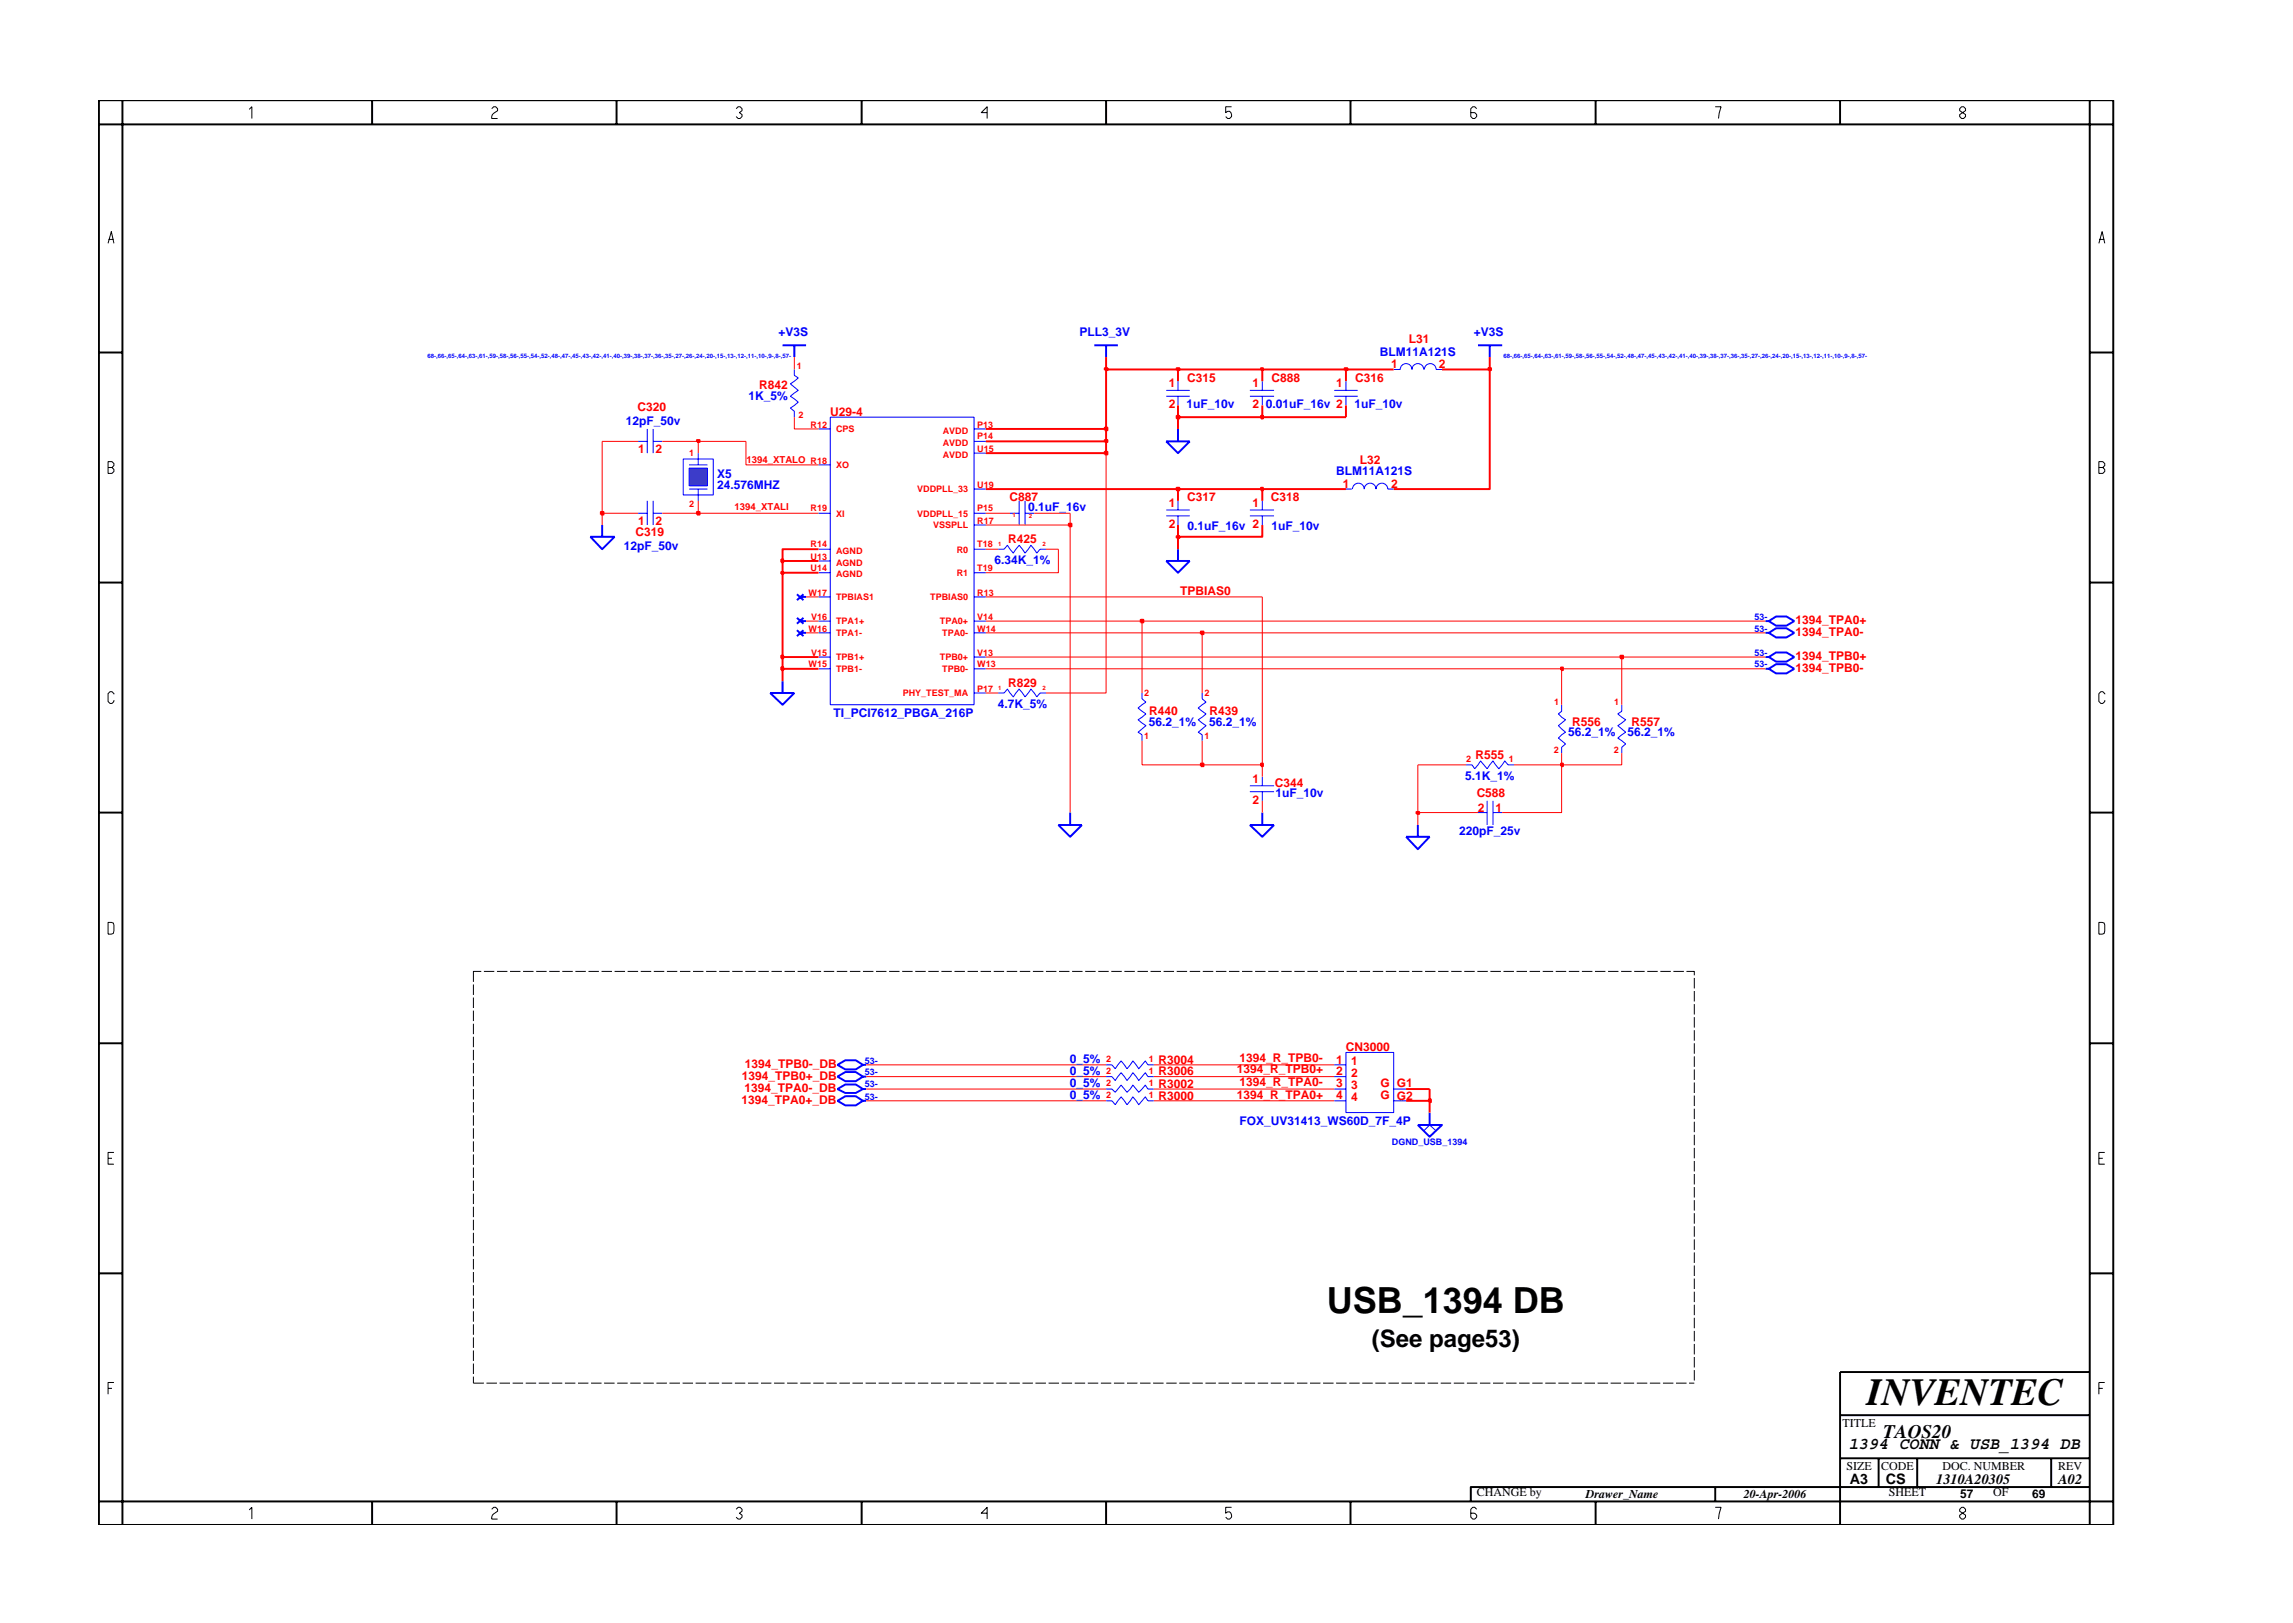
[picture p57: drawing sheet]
<svg xmlns="http://www.w3.org/2000/svg" width="297mm" height="210mm" viewBox="0 0 297 210" stroke-linecap="round" stroke-linejoin="round" font-family="sans-serif">
<defs><g id="words">
<text font-size="5" x="241.8" y="182">INVENTEC</text>
<text font-size="4.7" x="171.9" y="170.2">USB_1394 DB</text>
<text font-size="3.1" x="177.7" y="174.5">(See page53)</text>
<text font-size="2.5" x="244" y="186.3">TAOS20</text>
<text font-size="2.2" x="239.4" y="187.8">1394 CONN &amp; USB_1394 DB</text>
<g font-size="1.9">
<text x="239.6" y="192.2">A3</text>
<text x="244.3" y="192.3">CS</text>
<text x="250.8" y="192.2">1310A20305</text>
<text x="266.6" y="192.2">A02</text>
</g>
<g font-size="1.6" fill="#00f">
<text x="100.8" y="43.5">+V3S</text>
<text x="139.9" y="43.5">PLL3_3V</text>
<text x="178.7" y="46.2">BLM11A121S</text>
<text x="190.9" y="43.5">+V3S</text>
<text x="97" y="51.8">1K_5%</text>
<text x="153.7" y="52.8">1uF_10v</text>
<text x="164" y="52.8">0.01uF_16v 2</text>
<text x="175.5" y="52.8">1uF_10v</text>
<text x="81.1" y="55.1">12pF_50v</text>
<text x="92.9" y="61.9">X5</text>
<text x="92.9" y="63.4">24.576MHZ</text>
<text x="173.1" y="61.5">BLM11A121S</text>
<text x="80.8" y="71.2">12pF_50v</text>
<text x="133.2" y="66.2">0.1uF_16v</text>
<text x="153.8" y="68.7">0.1uF_16v 2</text>
<text x="164.7" y="68.7">1uF_10v</text>
<text x="128.8" y="73.1">6.34K_1%</text>
<text x="108" y="92.9">TI_PCI7612_PBGA_216P</text>
<text x="129.3" y="91.7">4.7K_5%</text>
<text x="148.8" y="94.1">56.2_1%</text>
<text x="156.6" y="94.1">56.2_1%</text>
<text x="203.1" y="95.4">56.2_1%</text>
<text x="210.8" y="95.4">56.2_1%</text>
<text x="189.8" y="101">5.1K_1%</text>
<text x="165.2" y="103.2">1uF_10v</text>
<text x="189" y="108.2">220pF_25v</text>
<text x="138.6" y="137.7">0_5%</text>
<text x="138.6" y="140.8">0_5%</text>
<text x="138.6" y="142.4">0_5%</text>
<text x="138.6" y="139.3">0_5%</text>
<text x="160.6" y="145.7">FOX_UV31413_WS60D_7F_4P</text>
</g>
<g font-size="1.6" fill="#f00">
<text x="180.2" y="47.6">1</text>
<text x="182.5" y="44.5">L31</text>
<text x="186.4" y="47.6">2</text>
<text x="82.6" y="53.3">C320</text>
<text x="98.3" y="50.4">R842</text>
<text x="107.6" y="53.9">U29-4</text>
<text x="151.4" y="50.2">1</text>
<text x="151.4" y="52.8">2</text>
<text x="153.8" y="49.5">C315</text>
<text x="162.2" y="50.1">1</text>
<text x="162.2" y="52.8">2</text>
<text x="164.7" y="49.4">C888</text>
<text x="173.1" y="50.2">1</text>
<text x="175.5" y="49.5">C316</text>
<text x="82.7" y="58.7">1</text>
<text x="84.9" y="58.7">2</text>
<text x="130.8" y="64.9">C887</text>
<text x="151.4" y="65.7">1</text>
<text x="153.8" y="64.9">C317</text>
<text x="162.2" y="65.7">1</text>
<text x="164.6" y="64.9">C318</text>
<text x="173.9" y="63.2">1</text>
<text x="176.2" y="60.1">L32</text>
<text x="180.2" y="63.2">2</text>
<text x="82.3" y="69.4">C319</text>
<text x="82.7" y="68">1</text>
<text x="84.9" y="68">2</text>
<text x="130.6" y="70.4">R425</text>
<text x="151.4" y="68.4">2</text>
<text x="152.9" y="77.1">TPBIAS0</text>
<text x="232.6" y="82.4">1394_TPA0-</text>
<text x="232.6" y="80.9">1394_TPA0+</text>
<text x="130.6" y="89">R829</text>
<text x="232.6" y="85.4">1394_TPB0+</text>
<text x="232.6" y="87.1">1394_TPB0-</text>
<text x="148.9" y="92.6">R440</text>
<text x="156.7" y="92.6">R439</text>
<text x="203.7" y="94">R556</text>
<text x="211.4" y="94">R557</text>
<text x="162.2" y="101.5">1</text>
<text x="165.1" y="101.9">C344</text>
<text x="191.1" y="98.3">R555</text>
<text x="162.2" y="104.1">2</text>
<text x="191.3" y="103.2">C588</text>
<text x="191.5" y="105.2">2</text>
<text x="193.7" y="105.2">1</text>
<text x="150.1" y="137.8">R3004</text>
<text x="160.6" y="137.5">1394_R_TPB0-</text>
<text x="173.1" y="137.8">1</text>
<text x="174.4" y="136.2">CN3000</text>
<text x="175" y="138">1</text>
<text x="96.1" y="143">1394_TPA0+_DB</text>
<text x="96.1" y="139.9">1394_TPB0+_DB</text>
<text x="96.4" y="141.4">1394_TPA0-_DB</text>
<text x="96.5" y="138.4">1394_TPB0-_DB</text>
<text x="150.1" y="140.9">R3002</text>
<text x="150.1" y="142.4">R3000</text>
<text x="150.1" y="139.3">R3006</text>
<text x="160.2" y="142.3">1394_R_TPA0+</text>
<text x="160.2" y="139">1394_R_TPB0+</text>
<text x="160.6" y="140.6">1394_R_TPA0-</text>
<text x="173.1" y="139.3">2</text>
<text x="173.1" y="140.8">3</text>
<text x="173.1" y="142.4">4</text>
<text x="175" y="139.5">2</text>
<text x="175" y="141.1">3</text>
<text x="175" y="142.6">4</text>
<text x="178.8" y="142.4">G</text>
<text x="178.8" y="140.8">G</text>
<text x="181" y="142.4">G2</text>
<text x="181" y="140.8">G1</text>
</g>
<g font-size="1.6">
<text x="238.7" y="184.8">TITLE</text>
<text x="239.2" y="190.4">SIZE</text>
<text x="243.7" y="190.4">CODE</text>
<text x="251.6" y="190.4">DOC. NUMBER</text>
<text x="266.6" y="190.4">REV</text>
<text x="191.3" y="193.9">CHANGE by</text>
<text x="205.4" y="194.1">Drawer_Name</text>
<text x="225.9" y="194.1">20-Apr-2006</text>
<text x="244.7" y="193.9">SHEET</text>
<text x="253.9" y="194.1">57</text>
<text x="258.2" y="193.9">OF</text>
<text x="263.3" y="194.1">69</text>
</g>
<g font-size="1.2" fill="#f00">
<text x="103.2" y="47.9">1</text>
<text x="89.3" y="59.1">1</text>
<text x="96.7" y="59.9">1394_XTALO R18</text>
<text x="103.4" y="54.1">2</text>
<text x="105" y="55.4">R12</text>
<text x="108.3" y="56">CPS</text>
<text x="122.1" y="59.3">AVDD</text>
<text x="122.1" y="56.2">AVDD</text>
<text x="122.1" y="57.8">AVDD</text>
<text x="126.6" y="58.5">U15</text>
<text x="126.6" y="55.4">P13</text>
<text x="126.6" y="56.9">P14</text>
<text x="89.3" y="65.7">2</text>
<text x="108.3" y="60.7">XO</text>
<text x="118.8" y="63.8">VDDPLL_33</text>
<text x="126.6" y="63.2">U19</text>
<text x="95.1" y="66">1394_XTALI</text>
<text x="105" y="70.9">R14</text>
<text x="105" y="66.2">R19</text>
<text x="108.3" y="71.7">AGND</text>
<text x="108.3" y="66.9">XI</text>
<text x="118.8" y="66.9">VDDPLL_15</text>
<text x="120.9" y="68.5">VSSPLL</text>
<text x="123.9" y="71.6">R0</text>
<text x="126.6" y="70.9">T18</text>
<text x="126.6" y="66.2">P15</text>
<text x="126.6" y="67.8">R17</text>
<text x="104.7" y="77.2">W17</text>
<text x="105" y="74">U14</text>
<text x="105" y="72.5">U13</text>
<text x="108.3" y="74.8">AGND</text>
<text x="108.3" y="77.8">TPBIAS1</text>
<text x="108.3" y="73.3">AGND</text>
<text x="120.5" y="77.8">TPBIAS0</text>
<text x="123.9" y="74.6">R1</text>
<text x="126.6" y="77.2">R13</text>
<text x="126.6" y="74">T19</text>
<text x="104.7" y="81.8">W16</text>
<text x="105.1" y="80.3">V16</text>
<text x="108.3" y="80.9">TPA1+</text>
<text x="108.3" y="82.4">TPA1-</text>
<text x="121.8" y="80.9">TPA0+</text>
<text x="122.1" y="82.4">TPA0-</text>
<text x="126.6" y="80.3">V14</text>
<text x="126.6" y="81.8">W14</text>
<text x="104.7" y="86.5">W15</text>
<text x="105.1" y="84.9">V15</text>
<text x="108.3" y="85.6">TPB1+</text>
<text x="108.3" y="87.1">TPB1-</text>
<text x="121.8" y="85.6">TPB0+</text>
<text x="122.1" y="87.1">TPB0-</text>
<text x="126.6" y="84.9">V13</text>
<text x="126.6" y="86.5">W13</text>
<text x="126.6" y="89.6">P17</text>
<text x="116.9" y="90.2">PHY_TEST_MA</text>
<text x="148.2" y="95.7">1</text>
<text x="148.2" y="90.1">2</text>
<text x="156" y="95.7">1</text>
<text x="156" y="90.1">2</text>
<text x="201.3" y="91.3">1</text>
<text x="209.1" y="91.3">1</text>
<text x="189.9" y="98.7">2</text>
<text x="195.5" y="98.7">1</text>
<text x="201.3" y="97.6">2</text>
<text x="209.1" y="97.6">2</text>
<text x="143.3" y="137.5">2</text>
<text x="148.8" y="137.5">1</text>
<text x="143.3" y="140.7">2</text>
<text x="143.3" y="142.2">2</text>
<text x="143.3" y="139.1">2</text>
<text x="148.8" y="140.7">1</text>
<text x="148.8" y="142.2">1</text>
<text x="148.8" y="139.1">1</text>
</g>
<g font-size="1.2" fill="#00f">
<text x="227.3" y="81.8">53-</text>
<text x="227.3" y="80.3">53-</text>
<text x="227.3" y="86.5">53-</text>
<text x="227.3" y="84.9">53-</text>
<text x="112" y="137.8">53-</text>
<text x="112" y="140.8">53-</text>
<text x="112" y="139.3">53-</text>
<text x="112" y="142.4">53-</text>
<text x="180.3" y="148.3">DGND_USB_1394</text>
</g>
<g font-size=".8" fill="#00f">
<text x="55.4" y="46.3">68-,66-,65-,64-,63-,61-,59-,58-,56-,55-,54-,52-,48-,47-,45-,43-,42-,41-,40-,39-,38-,37-,36-,35-,27-,26-,24-,20-,15-,13-,12-,11-,10-,9-,8-,57-</text>
<text x="194.8" y="46.3">68-,66-,65-,64-,63-,61-,59-,58-,56-,55-,54-,52-,48-,47-,45-,43-,42-,41-,40-,39-,38-,37-,36-,35-,27-,26-,24-,20-,15-,13-,12-,11-,10-,9-,8-,57-</text>
</g>
<g font-size=".8" fill="#f00">
<text x="129.3" y="70.7">1</text>
<text x="131.2" y="67">1</text>
<text x="133.3" y="67.2">2</text>
<text x="135.1" y="70.7">2</text>
<text x="129.3" y="89.4">1</text>
<text x="135.1" y="89.4">2</text>
</g>
</g></defs>
<path d="M191.5 44.7h3.1M193 44.7v1.6M103.2 77l.9 .8M103.7 77.3h.7M104.1 77l-.9 .8M228.7 80.5h.4M228.7 85.1h.4M229.1 80.5l1-.6h1.3l1 .6-1 .6h-1.3zM229.1 85.1l1-.6h1.3l1 .6-1 .6h-1.3zM161.9 106.9h3.1l-1.5 1.5zM163.5 105.3v1.6" fill="none" stroke="#00f" stroke-width=".25"/>
<g fill="none" stroke="#00f" stroke-width=".13">
<path d="M82.7 57.2h1.1M83.8 55.6v3.1M84.6 57.2h1.2M84.6 55.6v3.1M88.5 59.5h3.9v4.6h-3.9zM90.5 58.7v1.5M151.1 50.6h3M151.1 51.3h3M152.6 49.4v1.2M152.6 51.3v1.2M172.8 50.6h3.1M172.8 51.3h3.1"/>
<path d="M174.4 49.4v1.2M174.4 51.3v1.2M82.7 66.5h1.1M83.8 64.9v3.1M84.6 64.9v3.1M84.6 66.5h1.2M89.3 60.2h2.3M89.3 63.4h2.3M90.5 63.4v1.5M129.3 71.1h.8l.4-.5 .8 1.1 .7-1.1 .8 1.1 .7-1.1 .8 1.1 .4-.6h.8"/>
</g>
<path d="M89.3 60.6h2.3v2.3h-2.3z" fill="#3c3cc8"/>
<g fill="none" stroke="#00f" stroke-width=".13">
<path d="M102.9 47.9v.7l.5 .4-1 .7 1 .9-1 .7 1 .8-1 .8 .5 .4v.7M106 55.6h1.6M107.6 54h18.6v37.3h-18.6zM126.2 55.6h1.5M126.2 57.2h1.5M126.2 58.7h1.5M161.9 50.6h3.1M161.9 51.3h3.1M163.5 49.4v1.2M163.5 51.3v1.2M180.5 47.9h.9a.76 .76 0 0 1 .7-.8 .76 .76 0 0 1 .8 .8 .76 .76 0 0 1 .8-.8 .76 .76 0 0 1 .7 .8M184.5 47.9a.76 .76 0 0 1 .8-.8 .76 .76 0 0 1 .7 .8h.8"/>
<path d="M89.3 60.6h2.3v2.3h-2.3zM106 66.5h1.6M106 60.2h1.6M106 72.7h1.6M106 77.3h1.6M106 71.1h1.6M106 74.2h1.6M126.2 63.4h1.5M126.2 66.5h1.5M126.2 77.3h1.5M126.2 71.1h1.5M126.2 74.2h1.5"/>
<path d="M126.2 68h1.5M130.8 66.5h1.2M132 64.9v3.1M132.8 66.5h1.2M132.8 64.9v3.1M151.1 66.1h3M151.1 66.8h3M152.6 64.9v1.2M152.6 66.8v1.2M161.9 66.1h3.1M161.9 66.8h3.1M163.5 64.9v1.2"/>
<path d="M163.5 66.8v1.2M174.4 63.4h.7M175.2 63.4a.76 .76 0 0 1 .8-.8 .76 .76 0 0 1 .7 .8 .76 .76 0 0 1 .8-.8 .76 .76 0 0 1 .8 .8 .76 .76 0 0 1 .7-.8 .76 .76 0 0 1 .8 .8h.7M106 80.5h1.6M106 82h1.6M106 85.1h1.6M106 86.6h1.6M126.2 80.5h1.5M126.2 82h1.5M126.2 85.1h1.5M126.2 86.6h1.5M126.2 89.8h1.5"/>
<path d="M129.3 89.8h.8l.4-.5 .8 1 .7-1 .8 1 .7-1 .8 1 .4-.5h.8M147.9 89.8v.7l.5 .5-1 .7 1 .8-1 .7 1 .8-1 .9 .5 .3v.8M155.7 89.8v.7l.5 .5-1 .7 1 .8-1 .7 1 .8-1 .9 .5 .3v.8M189.9 99.1h.8l.3 .5 .8-1 .8 1 .8-1 .8 1 .7-1 .5 .5h.7M202.3 91.3v.8l-.4 .4 .9 .7-.9 .8 .9 .9-.9 .7 .9 .8-.5 .4v.8M210.1 91.3v.8l-.5 .4 1 .7-1 .8 1 .9-1 .7 1 .8-.5 .4v.8M161.9 101.8h3.1M161.9 102.6h3.1M163.5 100.6v1.2M163.5 102.6v1.1M191.5 105.3h1.1M192.6 103.7v3.2"/>
<path d="M193.4 105.3h1.2M193.4 103.7v3.2M143.3 138h.7l.5 .5 .7-1.1 .8 1.1 .8-1.1 .7 1.1 .9-1.1 .3 .6h.8M143.3 139.5h.7l.5 .5 .7-1 .8 1 .8-1 .7 1 .9-1 .3 .5h.8M172.8 139.5h1.6M172.8 138h1.6M174.4 136.3h6.1v7.8h-6.1zM143.3 142.6h.7l.5 .5 .7-1 .8 1 .8-1 .7 1 .9-1 .3 .5h.8M143.3 141.1h.7l.5 .4 .7-.9 .8 .9 .8-.9 .7 .9 .9-.9 .3 .5h.8M172.8 142.6h1.6M172.8 141.1h1.6M180.5 142.6h1.6"/>
<path d="M180.5 141.1h1.6M184.4 146.5l.8-.8 .8 .8"/>
</g>
<g fill="none" stroke="#00f" stroke-width=".25">
<path d="M101.4 44.7h3M102.9 44.7v1.6M141.8 44.7h3M143.3 44.7v1.6M151.1 57.2h3l-1.5 1.5zM152.6 55.6v1.6M76.5 69.5h3.1l-1.6 1.6zM78 68v1.5M151.1 72.7h3l-1.5 1.5zM152.6 71.1v1.6M99.8 89.8h3.1l-1.5 1.5zM101.4 88.3v1.5"/>
<path d="M103.2 81.6l.9 .8M103.2 80l.9 .8M103.7 82h.7M103.7 80.5h.7M104.1 81.6l-.9 .8M104.1 80l-.9 .8M228.7 82h.4M228.7 86.6h.4M229.1 82l1-.6h1.3l1 .6-1 .6h-1.3zM229.1 86.6l1-.6h1.3l1 .6-1 .6h-1.3zM137.1 106.9h3.1l-1.6 1.5zM138.6 105.3v1.6"/>
<path d="M182.1 108.4h3.1l-1.5 1.6zM183.7 106.9v1.5M108.5 138l1-.6h1.4l.9 .6-.9 .5h-1.4zM108.5 139.5l1-.6h1.4l.9 .6-.9 .6h-1.4zM111.8 138h.4M111.8 139.5h.4M108.5 141.1l1-.6h1.4l.9 .6-.9 .5h-1.4zM108.5 142.6l1-.6h1.4l.9 .6-.9 .6h-1.4zM111.8 141.1h.4M111.8 142.6h.4M183.7 145.7h3.1l-1.6 1.6zM185.2 144.1v1.6"/>
</g>
<path d="M182.1 142.6h3.1v1.5" fill="none" stroke="#f00" stroke-width=".25"/>
<path d="M112.2 142.6h31.1M149.5 142.6h23.3" fill="none" stroke="#f00" stroke-width=".13"/>
<path d="M185.1 142.4h.3v.4h-.3z" fill="#8e2323"/>
<path d="M182.1 141.1h3.1v1.5M185.1 142.4h.3v.4h-.3z" fill="none" stroke="#f00" stroke-width=".25"/>
<path d="M138.6 68v37.3M163.5 103.7v1.6M183.7 105.3v1.6M112.2 139.5h31.1M112.2 138h31.1M149.5 139.5h23.3M149.5 138h23.3M112.2 141.1h31.1M149.5 141.1h23.3" fill="none" stroke="#f00" stroke-width=".13"/>
<path d="M183.5 105.2h.3v.2h-.3z" fill="#8e2323"/>
<path d="M183.5 105.2h.3v.2h-.3z" fill="none" stroke="#f00" stroke-width=".25"/>
<path d="M147.9 96v3.1h7.8M163.5 99.1v1.5M183.7 99.1v6.2h7.8M202.3 99.1v6.2h-7.7" fill="none" stroke="#f00" stroke-width=".13"/>
<path d="M155.6 98.9h.3v.4h-.3z" fill="#8e2323"/>
<path d="M155.6 98.9h.3v.4h-.3z" fill="none" stroke="#f00" stroke-width=".25"/>
<path d="M155.7 96v3.1h7.8" fill="none" stroke="#f00" stroke-width=".13"/>
<path d="M163.4 98.9h.2v.4h-.2z" fill="#8e2323"/>
<path d="M163.4 98.9h.2v.4h-.2z" fill="none" stroke="#f00" stroke-width=".25"/>
<path d="M163.5 77.3v21.8M183.7 99.1h6.2M196.1 99.1h6.2" fill="none" stroke="#f00" stroke-width=".13"/>
<path d="M202.2 98.9h.3v.4h-.3z" fill="#8e2323"/>
<path d="M101.4 86.6v1.7M202.2 98.9h.3v.4h-.3z" fill="none" stroke="#f00" stroke-width=".25"/>
<path d="M143.3 58.7v31.1h-7.8M127.7 89.8h1.6M147.9 80.5v9.3M155.7 82v7.8M202.3 97.6v1.5h7.8v-1.5M202.3 86.6v4.7M210.1 85.1v6.2" fill="none" stroke="#f00" stroke-width=".13"/>
<path d="M101.2 86.5h.3v.3h-.3z" fill="#8e2323"/>
<path d="M101.2 86.5h.3v.3h-.3zM101.4 85.1v1.5h4.6" fill="none" stroke="#f00" stroke-width=".25"/>
<path d="M127.7 86.6h74.6" fill="none" stroke="#f00" stroke-width=".13"/>
<path d="M202.2 86.5h.3v.3h-.3z" fill="#8e2323"/>
<path d="M202.2 86.5h.3v.3h-.3z" fill="none" stroke="#f00" stroke-width=".25"/>
<path d="M202.3 86.6h26.4" fill="none" stroke="#f00" stroke-width=".13"/>
<path d="M101.2 84.9h.3v.4h-.3z" fill="#8e2323"/>
<path d="M101.4 74.2v10.9h4.6M101.2 84.9h.3v.4h-.3z" fill="none" stroke="#f00" stroke-width=".25"/>
<path d="M127.7 85.1h82.4" fill="none" stroke="#f00" stroke-width=".13"/>
<path d="M209.9 84.9h.4v.4h-.4z" fill="#8e2323"/>
<path d="M209.9 84.9h.4v.4h-.4z" fill="none" stroke="#f00" stroke-width=".25"/>
<path d="M104.4 82h1.6M127.7 82h28M210.1 85.1h18.6" fill="none" stroke="#f00" stroke-width=".13"/>
<path d="M155.6 81.8h.3v.4h-.3z" fill="#8e2323"/>
<path d="M155.6 81.8h.3v.4h-.3z" fill="none" stroke="#f00" stroke-width=".25"/>
<path d="M104.4 80.5h1.6M127.7 80.5h20.2M155.7 82h73" fill="none" stroke="#f00" stroke-width=".13"/>
<path d="M147.8 80.3h.3v.3h-.3z" fill="#8e2323"/>
<path d="M147.8 80.3h.3v.3h-.3z" fill="none" stroke="#f00" stroke-width=".25"/>
<path d="M104.4 77.3h1.6M127.7 77.3h35.8M147.9 80.5h80.8" fill="none" stroke="#f00" stroke-width=".13"/>
<path d="M101.2 74.1h.3v.3h-.3z" fill="#8e2323"/>
<path d="M101.2 74.1h.3v.3h-.3zM101.4 72.7v1.5h4.6" fill="none" stroke="#f00" stroke-width=".25"/>
<path d="M137.1 71.1v3.1h-9.4" fill="none" stroke="#f00" stroke-width=".13"/>
<path d="M101.2 72.5h.3v.3h-.3z" fill="#8e2323"/>
<path d="M101.2 72.5h.3v.3h-.3zM106 71.1h-4.6v1.6h4.6M152.6 69.5v1.6" fill="none" stroke="#f00" stroke-width=".25"/>
<path d="M127.7 71.1h1.6M135.5 71.1h1.6" fill="none" stroke="#f00" stroke-width=".13"/>
<path d="M152.4 69.5h.4v.2h-.4z" fill="#8e2323"/>
<path d="M152.4 69.5h.4v.2h-.4zM152.6 68v1.5h10.9v-1.5" fill="none" stroke="#f00" stroke-width=".25"/>
<path d="M78 66.5v1.5M127.7 68h10.9" fill="none" stroke="#f00" stroke-width=".13"/>
<path d="M138.5 67.8h.3v.4h-.3z" fill="#8e2323"/>
<path d="M138.5 67.8h.3v.4h-.3z" fill="none" stroke="#f00" stroke-width=".25"/>
<path d="M138.6 66.5v1.5" fill="none" stroke="#f00" stroke-width=".13"/>
<path d="M77.8 66.3h.4v.4h-.4z" fill="#8e2323"/>
<path d="M77.8 66.3h.4v.4h-.4z" fill="none" stroke="#f00" stroke-width=".25"/>
<path d="M78 57.2v9.3h4.7M85.8 66.5h4.7" fill="none" stroke="#f00" stroke-width=".13"/>
<path d="M90.3 66.3h.3v.4h-.3z" fill="#8e2323"/>
<path d="M90.3 66.3h.3v.4h-.3zM127.7 63.4h24.9v1.5M163.5 63.4v1.5" fill="none" stroke="#f00" stroke-width=".25"/>
<path d="M90.5 64.9v1.6h15.5M127.7 66.5h3.1M134 66.5h4.6" fill="none" stroke="#f00" stroke-width=".13"/>
<path d="M152.4 63.2h.4v.3h-.4z" fill="#8e2323"/>
<path d="M152.4 63.2h.4v.3h-.4zM152.6 63.4h10.9" fill="none" stroke="#f00" stroke-width=".25"/>
<path d="M163.4 63.2h.2v.3h-.2z" fill="#8e2323"/>
<path d="M127.7 58.7h15.6M193 47.9v15.5h-12.5M163.4 63.2h.2v.3h-.2zM163.5 63.4h10.9" fill="none" stroke="#f00" stroke-width=".25"/>
<path d="M90.5 57.2v1.5M96.6 57.2v3h9.4" fill="none" stroke="#f00" stroke-width=".13"/>
<path d="M143.1 58.5h.4v.4h-.4z" fill="#8e2323"/>
<path d="M143.1 58.5h.4v.4h-.4zM143.3 57.2v1.5" fill="none" stroke="#f00" stroke-width=".25"/>
<path d="M78 57.2h4.7M85.8 57.2h4.7" fill="none" stroke="#f00" stroke-width=".13"/>
<path d="M90.3 57h.3v.3h-.3z" fill="#8e2323"/>
<path d="M90.3 57h.3v.3h-.3zM127.7 57.2h15.6" fill="none" stroke="#f00" stroke-width=".25"/>
<path d="M90.5 57.2h6.1" fill="none" stroke="#f00" stroke-width=".13"/>
<path d="M143.1 57h.4v.3h-.4z" fill="#8e2323"/>
<path d="M127.7 55.6h15.6v1.6M143.1 57h.4v.3h-.4z" fill="none" stroke="#f00" stroke-width=".25"/>
<path d="M102.9 54v1.6h3.1" fill="none" stroke="#f00" stroke-width=".13"/>
<path d="M143.1 55.4h.4v.3h-.4z" fill="#8e2323"/>
<path d="M143.1 55.4h.4v.3h-.4zM143.3 47.9v7.7M152.6 54v1.6" fill="none" stroke="#f00" stroke-width=".25"/>
<path d="M152.4 53.9h.4v.3h-.4z" fill="#8e2323"/>
<path d="M152.4 53.9h.4v.3h-.4zM152.6 52.5v1.5h10.9" fill="none" stroke="#f00" stroke-width=".25"/>
<path d="M163.4 53.9h.2v.3h-.2z" fill="#8e2323"/>
<path d="M152.6 47.9v1.5M163.4 53.9h.2v.3h-.2zM163.5 52.5v1.5h10.9v-1.5M163.5 47.9v1.5M174.4 47.9v1.5" fill="none" stroke="#f00" stroke-width=".25"/>
<path d="M102.9 46.3v1.6" fill="none" stroke="#f00" stroke-width=".13"/>
<path d="M143.1 47.7h.4v.2h-.4z" fill="#8e2323"/>
<path d="M143.1 47.7h.4v.2h-.4zM143.3 46.3v1.6h9.3" fill="none" stroke="#f00" stroke-width=".25"/>
<path d="M152.4 47.7h.4v.2h-.4z" fill="#8e2323"/>
<path d="M152.4 47.7h.4v.2h-.4zM152.6 47.9h10.9" fill="none" stroke="#f00" stroke-width=".25"/>
<path d="M163.4 47.7h.2v.2h-.2z" fill="#8e2323"/>
<path d="M163.4 47.7h.2v.2h-.2zM163.5 47.9h10.9" fill="none" stroke="#f00" stroke-width=".25"/>
<path d="M174.2 47.7h.3v.2h-.3z" fill="#8e2323"/>
<path d="M174.2 47.7h.3v.2h-.3zM174.4 47.9h6.1M186.8 47.9h6.2" fill="none" stroke="#f00" stroke-width=".25"/>
<path d="M192.8 47.7h.4v.2h-.4z" fill="#8e2323"/>
<path d="M192.8 47.7h.4v.2h-.4zM193 46.3v1.6" fill="none" stroke="#f00" stroke-width=".25"/>
<g fill="none" stroke="#000" stroke-width=".25">
<path d="M12.8 13h261v184.6h-261zM12.8 16.1h261M15.9 13v184.6M48.2 13v3.1M79.9 13v3.1M111.6 13v3.1M143.3 13v3.1M174.9 13v3.1M206.7 13v3.1M238.4 13v3.1M270.7 13v184.6M12.8 45.7h3.1"/>
<path d="M270.7 45.7h3.1M12.8 75.5h3.1M270.7 75.5h3.1M12.8 105.3h3.1M270.7 105.3h3.1M12.8 135.2h3.1M270.7 135.2h3.1M12.8 165h3.1M270.7 165h3.1M270.7 177.7h-32.3v19.9M12.8 194.5h261M48.2 194.5v3.1"/>
<path d="M79.9 194.5v3.1M111.6 194.5v3.1M143.3 194.5v3.1M174.9 194.5v3.1M206.7 194.5v3.1M222.2 192.6v1.9M238.4 183.3h32.3M238.4 188.9h32.3M243.4 188.9v3.7M248.4 188.9v3.7M265.7 188.9v3.7M270.7 192.6h-80.2v1.9"/>
</g>
<g fill="none" stroke="#000" stroke-width=".13">
<path d="M32.3 14.2l.3-.4v1.6M63.7 14.1l.3-.3h.2l.3 .3v.2l-.5 .4-.3 .4v.3h.8M95.4 14.1l.2-.3h.3l.2 .3v.2l-.3 .3 .3 .2v.3l-.2 .3h-.3l-.2-.3M127.9 14.6h-.8l.8-.8v1.6M159.5 13.8h-.7v.8l.2-.2a.5 .5 0 0 1 .5 .7l-.2 .3h-.3l-.2-.3M191.3 14.1l-.3-.3h-.2l-.3 .3v1l.3 .3h.2l.3-.3v-.3l-.3-.2h-.5M222.2 13.8h.8l-.4 1.6M253.9 14.1l.2-.3h.3l.2 .3v.2l-.7 .5v.3l.2 .3h.3l.2-.3v-.3l-.7-.5zM14 31.5l.4-1.5 .4 1.5M14.1 31h.6M271.9 31.5l.4-1.5 .4 1.5M272 31h.6"/>
<path d="M14 59.8h.5l.3 .3v.2l-.3 .3 .3 .2v.3l-.3 .2h-.5zM14 60.6h.5M271.9 60.6h.5l.3-.3v-.2l-.3-.3h-.5v1.5h.5l.3-.2v-.3l-.3-.2M14.8 89.9l-.3-.3h-.2l-.3 .3v1l.3 .2h.2l.3-.2v-.2M272.7 89.9l-.3-.3h-.3l-.2 .3v1l.2 .2h.3l.3-.2v-.2M14 119.5l.7 .1 .1 .2-.1 1.1-.7 .1zM271.9 119.5l.7 .1 .1 .2-.1 1.1-.7 .1zM61.3 127.5v1.4M61.3 129.2v1.4M61.3 130.9v1.4M61.3 132.6v1.4M61.3 134.3v1.4"/>
<path d="M61.3 136v1.4M61.3 137.7v1.4M61.3 139.4v1.3M62.3 125.8h-1v1.4M62.7 125.8h1.3M64.4 125.8h1.3M66.1 125.8h1.3M67.8 125.8h1.3M69.5 125.8h1.3M71.1 125.8h1.4M72.8 125.8h1.4M74.5 125.8h1.4"/>
<path d="M76.2 125.8h1.4M77.9 125.8h1.4M79.6 125.8h1.4M81.3 125.8h1.4M83 125.8h1.4M84.7 125.8h1.3M86.4 125.8h1.3M88.1 125.8h1.3M89.8 125.8h1.3M91.5 125.8h1.3M93.2 125.8h1.3M94.9 125.8h1.3"/>
<path d="M96.5 125.8h1.4M98.2 125.8h1.4M99.9 125.8h1.4M101.6 125.8h1.4M103.3 125.8h1.4M105 125.8h1.4M106.7 125.8h1.4M108.4 125.8h1.4M110.1 125.8h1.3M111.8 125.8h1.3M113.5 125.8h1.3M115.2 125.8h1.3"/>
<path d="M116.9 125.8h1.3M118.6 125.8h1.3M120.3 125.8h1.3M121.9 125.8h1.4M123.6 125.8h1.4M125.3 125.8h1.4M127 125.8h1.4M128.7 125.8h1.4M130.4 125.8h1.4M132.1 125.8h1.4M133.8 125.8h1.4M135.5 125.8h1.3"/>
<path d="M137.2 125.8h1.3M138.9 125.8h1.3M140.6 125.8h1.3M142.3 125.8h1.3M144 125.8h1.3M145.7 125.8h1.3M147.3 125.8h1.4M149 125.8h1.4M150.7 125.8h1.4M152.4 125.8h1.4M154.1 125.8h1.4M155.8 125.8h1.4"/>
<path d="M157.5 125.8h1.4M159.2 125.8h1.4M160.9 125.8h1.3M162.6 125.8h1.3M164.3 125.8h1.3M166 125.8h1.3M167.7 125.8h1.3M169.4 125.8h1.3M171.1 125.8h1.3M172.7 125.8h1.4M174.4 125.8h1.4M176.1 125.8h1.4"/>
<path d="M177.8 125.8h1.4M179.5 125.8h1.4M181.2 125.8h1.4M182.9 125.8h1.4M184.6 125.8h1.4M186.3 125.8h1.3M188 125.8h1.3M189.7 125.8h1.3M191.4 125.8h1.3M193.1 125.8h1.3M194.8 125.8h1.3M196.5 125.8h1.3"/>
<path d="M198.1 125.8h1.4M199.8 125.8h1.4M201.5 125.8h1.4M203.2 125.8h1.4M204.9 125.8h1.4M206.6 125.8h1.4M208.3 125.8h1.4M210 125.8h1.4M211.7 125.8h1.3M213.4 125.8h1.3M215.1 125.8h1.3M216.8 125.8h1.3"/>
<path d="M218.5 125.8h1v.6M219.5 126.7v1.3M219.5 128.4v1.3M219.5 130.1v1.3M219.5 131.8v1.3M219.5 133.5v1.3M219.5 135.2v1.3M219.5 136.8v1.4M219.5 138.5v1.4M14 150.1h.5M14.8 149.3h-.8v1.5h.8M61.3 141.1v1.3"/>
<path d="M61.3 142.8v1.3M61.3 144.5v1.3M61.3 146.2v1.3M61.3 147.9v1.3M61.3 149.5v1.4M61.3 151.2v1.4M61.3 152.9v1.4M61.3 154.6v1.4M61.3 156.3v1.4M61.3 158v1.4M61.3 159.7v1.4M219.5 140.2v1.4"/>
<path d="M219.5 141.9v1.4M219.5 143.6v1.4M219.5 145.3v1.4M219.5 147v1.4M219.5 148.7v1.4M219.5 150.4v1.4M219.5 152.1v1.3M219.5 153.8v1.3M219.5 155.5v1.3M219.5 157.2v1.3M219.5 158.9v1.3M271.9 150.1h.5"/>
<path d="M272.7 149.3h-.8v1.5h.8M14 179.9h.5M14.8 179.1h-.8v1.5M61.3 178.3v.9h1.4M61.3 161.4v1.4M61.3 163.1v1.4M61.3 164.8v1.3M61.3 166.5v1.3M61.3 168.2v1.3M61.3 169.9v1.3M61.3 171.6v1.3M61.3 173.3v1.3"/>
<path d="M61.3 174.9v1.4M61.3 176.6v1.4M63 179.2h1.4M64.7 179.2h1.4M66.4 179.2h1.4M68.1 179.2h1.4M69.8 179.2h1.3M71.5 179.2h1.3M73.2 179.2h1.3M74.9 179.2h1.3M76.6 179.2h1.3M78.3 179.2h1.3"/>
<path d="M80 179.2h1.3M81.6 179.2h1.4M83.3 179.2h1.4M85 179.2h1.4M86.7 179.2h1.4M88.4 179.2h1.4M90.1 179.2h1.4M91.8 179.2h1.4M93.5 179.2h1.4M95.2 179.2h1.3M96.9 179.2h1.3M98.6 179.2h1.3"/>
<path d="M100.3 179.2h1.3M102 179.2h1.3M103.7 179.2h1.3M105.4 179.2h1.3M107 179.2h1.4M108.7 179.2h1.4M110.4 179.2h1.4M112.1 179.2h1.4M113.8 179.2h1.4M115.5 179.2h1.4M117.2 179.2h1.4M118.9 179.2h1.4"/>
<path d="M120.6 179.2h1.3M122.3 179.2h1.3M124 179.2h1.3M125.7 179.2h1.3M127.4 179.2h1.3M129.1 179.2h1.3M130.8 179.2h1.3M132.4 179.2h1.4M134.1 179.2h1.4M135.8 179.2h1.4M137.5 179.2h1.4M139.2 179.2h1.4"/>
<path d="M140.9 179.2h1.4M142.6 179.2h1.4M144.3 179.2h1.4M146 179.2h1.3M147.7 179.2h1.3M149.4 179.2h1.3M151.1 179.2h1.3M152.8 179.2h1.3M154.5 179.2h1.3M156.2 179.2h1.3M157.8 179.2h1.4M159.5 179.2h1.4"/>
<path d="M161.2 179.2h1.4M162.9 179.2h1.4M164.6 179.2h1.4M166.3 179.2h1.4M168 179.2h1.4M169.7 179.2h1.4M171.4 179.2h1.3M173.1 179.2h1.3M174.8 179.2h1.3M176.5 179.2h1.3M178.2 179.2h1.3M179.9 179.2h1.3"/>
<path d="M181.6 179.2h1.3M183.2 179.2h1.4M184.9 179.2h1.4M186.6 179.2h1.4M188.3 179.2h1.4M190 179.2h1.4M191.7 179.2h1.4M193.4 179.2h1.4M195.1 179.2h1.4M196.8 179.2h1.3M198.5 179.2h1.3M200.2 179.2h1.3"/>
<path d="M201.9 179.2h1.3M203.6 179.2h1.3M205.3 179.2h1.3M207 179.2h1.3M208.6 179.2h1.4M210.3 179.2h1.4M212 179.2h1.4M213.7 179.2h1.4M215.4 179.2h1.4M217.1 179.2h1.4M218.8 179.2h.7M219.5 160.6v1.3"/>
<path d="M219.5 162.2v1.4M219.5 163.9v1.4M219.5 165.6v1.4M219.5 167.3v1.4M219.5 169v1.4M219.5 170.7v1.4M219.5 172.4v1.4M219.5 174.1v1.4M219.5 175.8v1.4M219.5 177.5v1.3M271.9 179.9h.5M272.7 179.1h-.8v1.5"/>
<path d="M32.3 195.6l.3-.3v1.5M63.7 195.5l.3-.2h.2l.3 .2v.3l-.7 .5-.1 .2v.3h.8M95.4 195.5l.2-.2h.3l.2 .2v.3l-.3 .2 .3 .3v.2l-.2 .3h-.3l-.2-.3M127.9 196h-.8l.8-.7v1.5M159.5 195.3h-.7v.7l.2-.1a.5 .5 0 0 1 .5 .6l-.2 .3h-.3l-.2-.3M191.3 195.5l-.3-.2h-.2l-.3 .2v1l.3 .3h.2l.3-.3v-.2l-.3-.3h-.5M222.2 195.3h.8l-.4 1.5M254.1 195.3l-.2 .2v.3l.7 .5v.2l-.2 .3h-.3l-.2-.3v-.2l.7-.5v-.3l-.2-.2z"/>
</g>
<use href="#words"/>
</svg>
